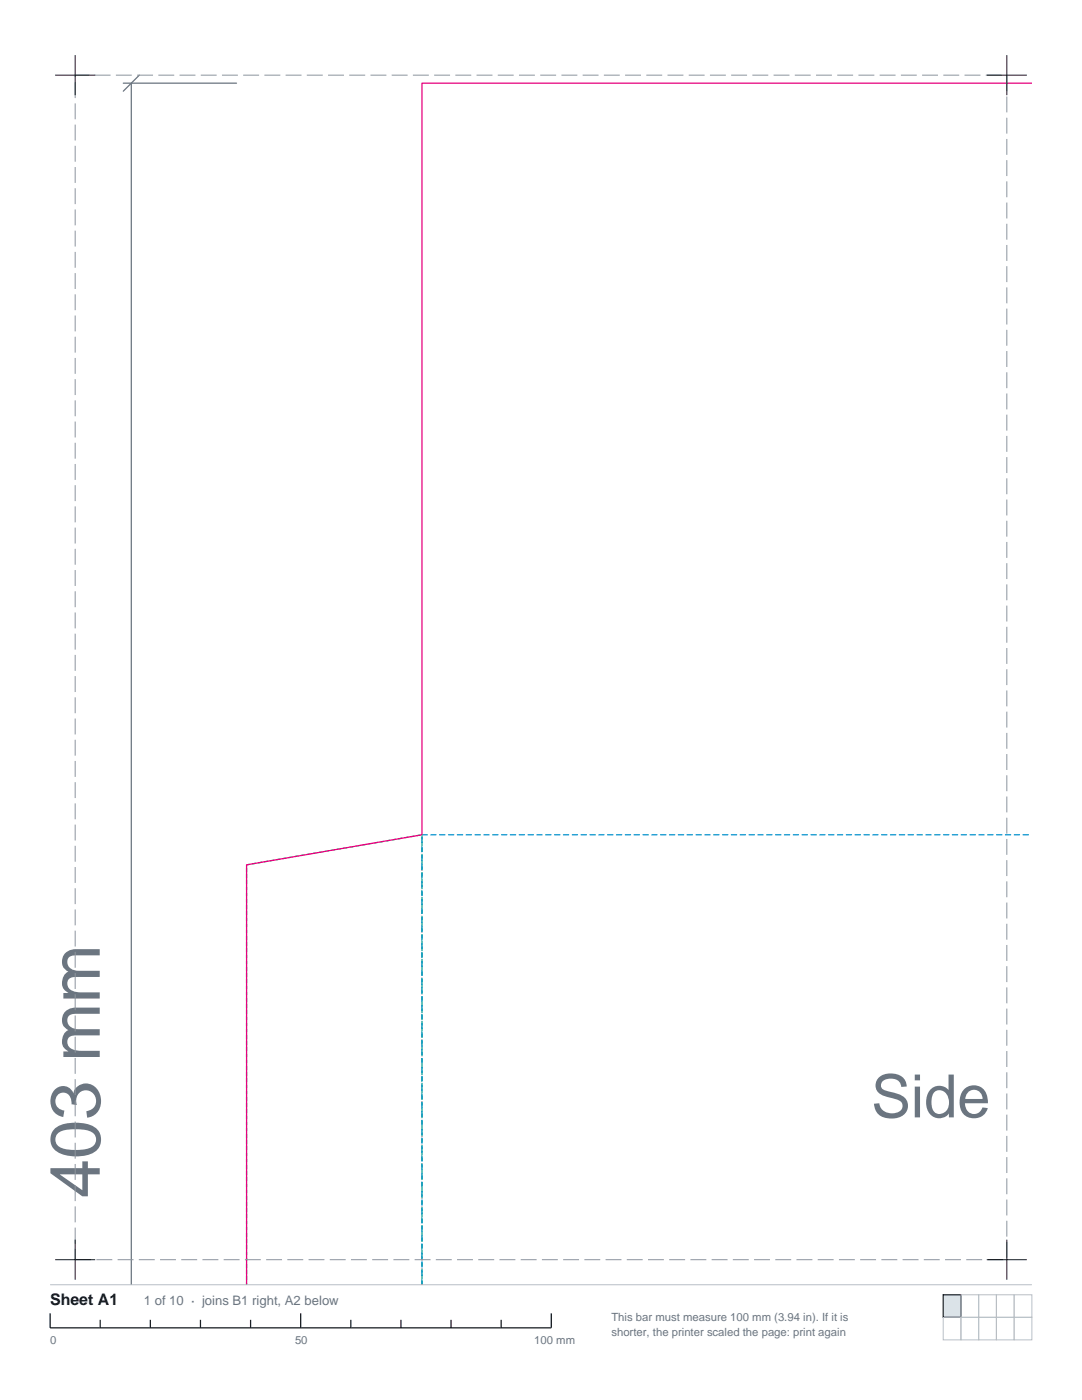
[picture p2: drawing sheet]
<svg xmlns="http://www.w3.org/2000/svg" width="216mm" height="279mm" viewBox="0 0 216 279" stroke-linecap="round" stroke-linejoin="round" font-family="sans-serif">
<defs><g id="words">
<text font-size="14" fill="#6b7580" x="19.9" y="239.1" transform="rotate(-90 19.9 239.1)">403 mm</text>
<text font-size="11.9" fill="#6b7580" x="173.8" y="223">Side</text>
<text font-size="3.2" fill="#12171c" x="10" y="260.4">Sheet A1</text>
<text font-size="2.6" fill="#6b7580" x="28.7" y="260.4">1 of 10 · joins B1 right, A2 below</text>
<g font-size="2.3" fill="#6b7580">
<text x="122" y="263.6">This bar must measure 100 mm (3.94 in). If it is</text>
<text x="10" y="268.2">0</text>
<text x="58.9" y="268.2">50</text>
<text x="106.6" y="268.2">100 mm</text>
<text x="122" y="266.7">shorter, the printer scaled the page: print again</text>
</g>
</g></defs>
<path d="M24.6 16.6h22.6M26.2 16.6v239.8M27.8 15l-3.2 3.2" fill="none" stroke="#6b7580" stroke-width=".25"/>
<path d="M84.2 256.4v-89.8l-35 6v83.8" fill="none" stroke="#00a359" stroke-width=".25" stroke-dasharray=".7 .5"/>
<path d="M84.2 166.6h121.7M84.2 256.4v-89.8" fill="none" stroke="#008fd4" stroke-width=".25" stroke-dasharray="1.1 .7"/>
<path d="M205.9 16.6h-121.7v150l-35 6v83.8" fill="none" stroke="#e6007d" stroke-width=".25"/>
<path d="M15 15h185.9v236.4h-185.9z" fill="none" stroke="#8c949e" stroke-width=".2" stroke-dasharray="3.2 1.1" stroke-linecap="butt"/>
<path d="M11 15h8M15 11v8M196.9 15h8M200.9 11v8M11 251.4h8M15 247.4v8M196.9 251.4h8M200.9 247.4v8" fill="none" stroke="#12171c" stroke-width=".2"/>
<path d="M10 256.4h195.9" fill="none" stroke="#b8bfc7" stroke-width=".2"/>
<path d="M10 262.1v2.9h100v-2.9M20 263.4v1.6M30 263.4v1.6M40 263.4v1.6M50 263.4v1.6M60 262.1v2.9M70 263.4v1.6M80 263.4v1.6M90 263.4v1.6M100 263.4v1.6" fill="none" stroke="#12171c" stroke-width=".25"/>
<path d="M188.2 258.4h3.5v4.5h-3.5z" fill="#dbe3e8" stroke="#12171c" stroke-width=".25"/>
<path d="M191.7 258.4h3.6v4.5h-3.6zM195.3 258.4h3.5v4.5h-3.5zM198.8 258.4h3.6v4.5h-3.6zM202.4 258.4h3.5v4.5h-3.5zM188.2 262.9h3.5v4.5h-3.5zM191.7 262.9h3.6v4.5h-3.6zM195.3 262.9h3.5v4.5h-3.5zM198.8 262.9h3.6v4.5h-3.6zM202.4 262.9h3.5v4.5h-3.5z" fill="none" stroke="#b8bfc7" stroke-width=".2"/>
<use href="#words"/>
</svg>
